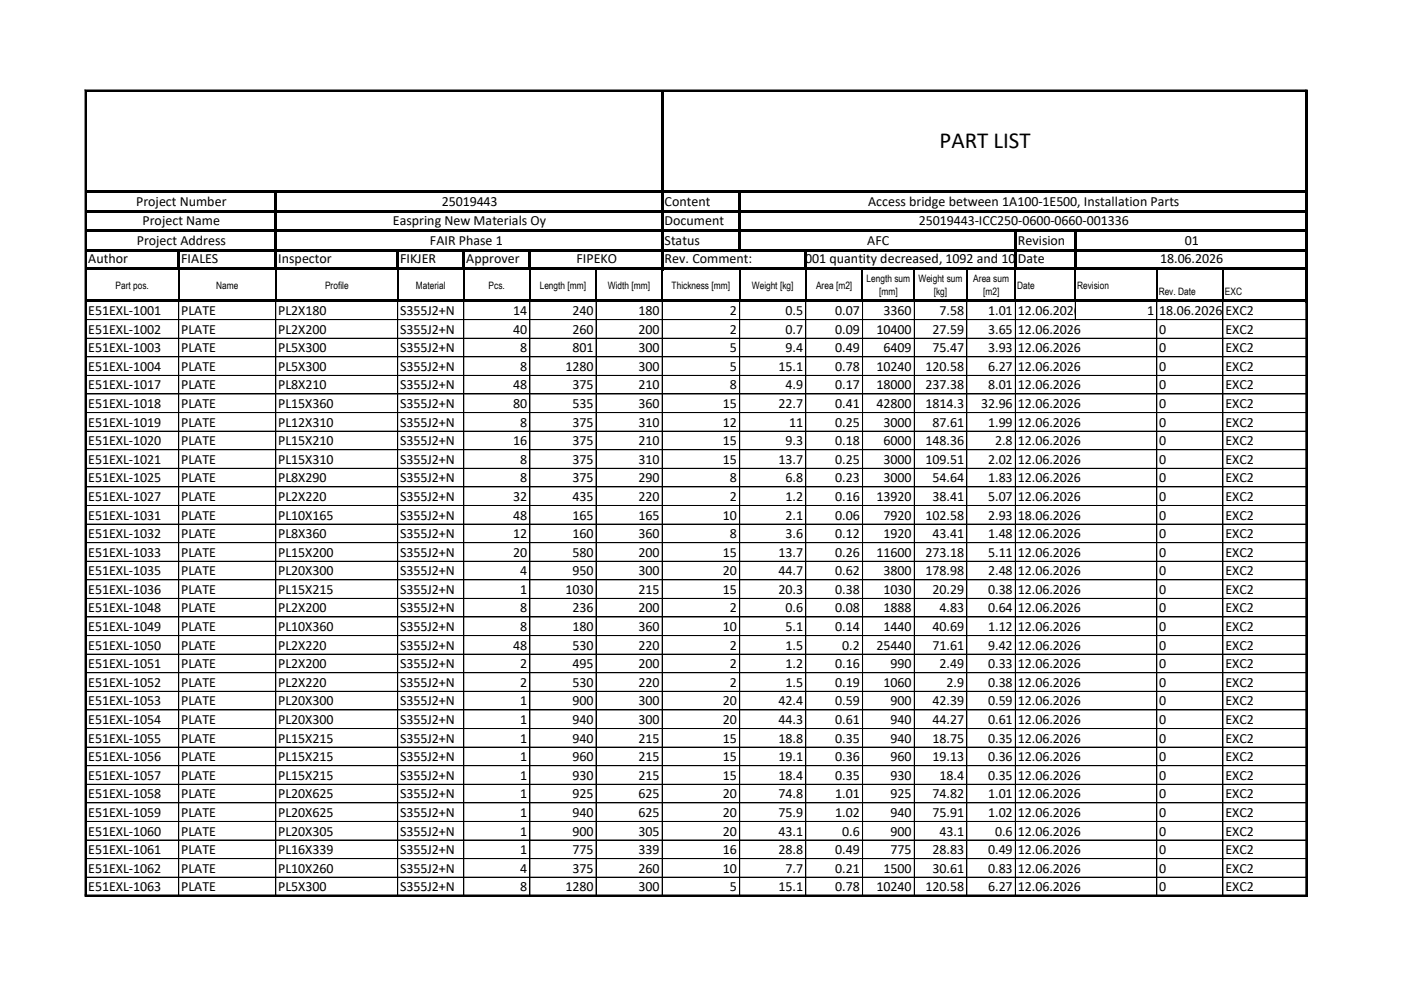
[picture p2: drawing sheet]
<svg xmlns="http://www.w3.org/2000/svg" width="297mm" height="210mm" viewBox="0 0 297 210" stroke-linecap="round" stroke-linejoin="round" font-family="sans-serif">
<defs><g id="words">
<text font-size="4.9" x="199.1" y="31.3">PART LIST</text>
<g font-size="3">
<text x="28.9" y="43.6">Project Number</text>
<text x="30.2" y="47.6">Project Name</text>
<text x="83.3" y="47.6">Easpring New Materials Oy</text>
<text x="93.6" y="43.6">25019443</text>
<text x="140.9" y="43.6">Content</text>
<text x="140.9" y="47.6">Document</text>
<text x="184" y="43.6">Access bridge between 1A100-1E500, Installation Parts</text>
<text x="194.7" y="47.6">25019443-ICC250-0600-0660-001336</text>
<text x="29" y="51.9">Project Address</text>
<text x="91.1" y="51.9">FAIR Phase 1</text>
<text x="140.9" y="51.9">Status</text>
<text x="183.8" y="51.9">AFC</text>
<text x="215.7" y="51.9">Revision</text>
<text x="251.1" y="51.9">01</text>
<text x="18.7" y="55.8">Author</text>
<text x="38.4" y="55.8">FIALES</text>
<text x="59" y="55.8">Inspector</text>
<text x="84.8" y="55.8">FIKJER</text>
<text x="98.8" y="55.8">Approver</text>
<text x="122.2" y="55.8">FIPEKO</text>
<text x="140.9" y="55.8">Rev. Comment:E51EXL-1001 quantity decreased, 1092 and 1031 added</text>
<text x="215.7" y="55.8">Date</text>
<text x="245.9" y="55.8">18.06.2026</text>
<text x="18.7" y="66.8">E51EXL-1001</text>
<text x="18.7" y="70.7">E51EXL-1002</text>
<text x="38.4" y="66.8">PLATE</text>
<text x="38.4" y="70.7">PLATE</text>
<text x="59" y="66.8">PL2X180</text>
<text x="59" y="70.7">PL2X200</text>
<text x="84.8" y="66.8">S355J2+N</text>
<text x="84.8" y="70.7">S355J2+N</text>
<text x="108.8" y="66.8">14</text>
<text x="108.8" y="70.7">40</text>
<text x="121.3" y="66.8">240</text>
<text x="121.3" y="70.7">260</text>
<text x="135.3" y="66.8">180</text>
<text x="135.3" y="70.7">200</text>
<text x="154.7" y="66.8">2</text>
<text x="154.7" y="70.7">2</text>
<text x="166.5" y="66.8">0.5</text>
<text x="166.5" y="70.7">0.7</text>
<text x="177" y="66.8">0.07</text>
<text x="177" y="70.7">0.09</text>
<text x="185.8" y="70.7">10400</text>
<text x="187.3" y="66.8">3360</text>
<text x="197.6" y="70.7">27.59</text>
<text x="199.1" y="66.8">7.58</text>
<text x="209.4" y="66.8">1.01</text>
<text x="209.4" y="70.7">3.65</text>
<text x="215.7" y="66.8">12.06.2026</text>
<text x="215.7" y="70.7">12.06.2026</text>
<text x="243.1" y="66.8">1</text>
<text x="245.7" y="66.8">18.06.2026</text>
<text x="245.7" y="70.7">0</text>
<text x="259.7" y="66.8">EXC2</text>
<text x="259.7" y="70.7">EXC2</text>
<text x="18.7" y="74.7">E51EXL-1003</text>
<text x="38.4" y="74.7">PLATE</text>
<text x="59" y="74.7">PL5X300</text>
<text x="84.8" y="74.7">S355J2+N</text>
<text x="110.3" y="74.7">8</text>
<text x="121.3" y="74.7">801</text>
<text x="135.3" y="74.7">300</text>
<text x="154.7" y="74.7">5</text>
<text x="166.5" y="74.7">9.4</text>
<text x="177" y="74.7">0.49</text>
<text x="187.3" y="74.7">6409</text>
<text x="197.6" y="74.7">75.47</text>
<text x="209.4" y="74.7">3.93</text>
<text x="215.7" y="74.7">12.06.2026</text>
<text x="245.7" y="74.7">0</text>
<text x="259.7" y="74.7">EXC2</text>
<text x="18.7" y="78.6">E51EXL-1004</text>
<text x="18.7" y="82.5">E51EXL-1017</text>
<text x="38.4" y="78.6">PLATE</text>
<text x="38.4" y="82.5">PLATE</text>
<text x="59" y="78.6">PL5X300</text>
<text x="59" y="82.5">PL8X210</text>
<text x="84.8" y="78.6">S355J2+N</text>
<text x="84.8" y="82.5">S355J2+N</text>
<text x="108.8" y="82.5">48</text>
<text x="110.3" y="78.6">8</text>
<text x="119.8" y="78.6">1280</text>
<text x="121.3" y="82.5">375</text>
<text x="135.3" y="78.6">300</text>
<text x="135.3" y="82.5">210</text>
<text x="154.7" y="78.6">5</text>
<text x="154.7" y="82.5">8</text>
<text x="165" y="78.6">15.1</text>
<text x="166.5" y="82.5">4.9</text>
<text x="177" y="78.6">0.78</text>
<text x="177" y="82.5">0.17</text>
<text x="185.8" y="78.6">10240</text>
<text x="185.8" y="82.5">18000</text>
<text x="196.2" y="78.6">120.58</text>
<text x="196.2" y="82.5">237.38</text>
<text x="209.4" y="78.6">6.27</text>
<text x="209.4" y="82.5">8.01</text>
<text x="215.7" y="78.6">12.06.2026</text>
<text x="215.7" y="82.5">12.06.2026</text>
<text x="245.7" y="78.6">0</text>
<text x="245.7" y="82.5">0</text>
<text x="259.7" y="78.6">EXC2</text>
<text x="259.7" y="82.5">EXC2</text>
<text x="18.7" y="86.5">E51EXL-1018</text>
<text x="38.4" y="86.5">PLATE</text>
<text x="59" y="86.5">PL15X360</text>
<text x="84.8" y="86.5">S355J2+N</text>
<text x="108.8" y="86.5">80</text>
<text x="121.3" y="86.5">535</text>
<text x="135.3" y="86.5">360</text>
<text x="153.2" y="86.5">15</text>
<text x="165" y="86.5">22.7</text>
<text x="177" y="86.5">0.41</text>
<text x="185.8" y="86.5">42800</text>
<text x="196.2" y="86.5">1814.3</text>
<text x="207.9" y="86.5">32.96</text>
<text x="215.7" y="86.5">12.06.2026</text>
<text x="245.7" y="86.5">0</text>
<text x="259.7" y="86.5">EXC2</text>
<text x="18.7" y="90.4">E51EXL-1019</text>
<text x="18.7" y="94.3">E51EXL-1020</text>
<text x="38.4" y="90.4">PLATE</text>
<text x="38.4" y="94.3">PLATE</text>
<text x="59" y="90.4">PL12X310</text>
<text x="59" y="94.3">PL15X210</text>
<text x="84.8" y="90.4">S355J2+N</text>
<text x="84.8" y="94.3">S355J2+N</text>
<text x="108.8" y="94.3">16</text>
<text x="110.3" y="90.4">8</text>
<text x="121.3" y="90.4">375</text>
<text x="121.3" y="94.3">375</text>
<text x="135.3" y="90.4">310</text>
<text x="135.3" y="94.3">210</text>
<text x="153.2" y="90.4">12</text>
<text x="153.2" y="94.3">15</text>
<text x="166.5" y="94.3">9.3</text>
<text x="167.2" y="90.4">11</text>
<text x="177" y="90.4">0.25</text>
<text x="177" y="94.3">0.18</text>
<text x="187.3" y="90.4">3000</text>
<text x="187.3" y="94.3">6000</text>
<text x="196.2" y="94.3">148.36</text>
<text x="197.6" y="90.4">87.61</text>
<text x="209.4" y="90.4">1.99</text>
<text x="210.9" y="94.3">2.8</text>
<text x="215.7" y="90.4">12.06.2026</text>
<text x="215.7" y="94.3">12.06.2026</text>
<text x="245.7" y="90.4">0</text>
<text x="245.7" y="94.3">0</text>
<text x="259.7" y="90.4">EXC2</text>
<text x="259.7" y="94.3">EXC2</text>
<text x="18.7" y="98.3">E51EXL-1021</text>
<text x="38.4" y="98.3">PLATE</text>
<text x="59" y="98.3">PL15X310</text>
<text x="84.8" y="98.3">S355J2+N</text>
<text x="110.3" y="98.3">8</text>
<text x="121.3" y="98.3">375</text>
<text x="135.3" y="98.3">310</text>
<text x="153.2" y="98.3">15</text>
<text x="165" y="98.3">13.7</text>
<text x="177" y="98.3">0.25</text>
<text x="187.3" y="98.3">3000</text>
<text x="196.2" y="98.3">109.51</text>
<text x="209.4" y="98.3">2.02</text>
<text x="215.7" y="98.3">12.06.2026</text>
<text x="245.7" y="98.3">0</text>
<text x="259.7" y="98.3">EXC2</text>
<text x="18.7" y="102.2">E51EXL-1025</text>
<text x="18.7" y="106.1">E51EXL-1027</text>
<text x="38.4" y="102.2">PLATE</text>
<text x="38.4" y="106.1">PLATE</text>
<text x="59" y="102.2">PL8X290</text>
<text x="59" y="106.1">PL2X220</text>
<text x="84.8" y="102.2">S355J2+N</text>
<text x="84.8" y="106.1">S355J2+N</text>
<text x="108.8" y="106.1">32</text>
<text x="110.3" y="102.2">8</text>
<text x="121.3" y="102.2">375</text>
<text x="121.3" y="106.1">435</text>
<text x="135.3" y="102.2">290</text>
<text x="135.3" y="106.1">220</text>
<text x="154.7" y="102.2">8</text>
<text x="154.7" y="106.1">2</text>
<text x="166.5" y="102.2">6.8</text>
<text x="166.5" y="106.1">1.2</text>
<text x="177" y="102.2">0.23</text>
<text x="177" y="106.1">0.16</text>
<text x="185.8" y="106.1">13920</text>
<text x="187.3" y="102.2">3000</text>
<text x="197.6" y="102.2">54.64</text>
<text x="197.6" y="106.1">38.41</text>
<text x="209.4" y="102.2">1.83</text>
<text x="209.4" y="106.1">5.07</text>
<text x="215.7" y="102.2">12.06.2026</text>
<text x="215.7" y="106.1">12.06.2026</text>
<text x="245.7" y="102.2">0</text>
<text x="245.7" y="106.1">0</text>
<text x="259.7" y="102.2">EXC2</text>
<text x="259.7" y="106.1">EXC2</text>
<text x="18.7" y="110.1">E51EXL-1031</text>
<text x="38.4" y="110.1">PLATE</text>
<text x="59" y="110.1">PL10X165</text>
<text x="84.8" y="110.1">S355J2+N</text>
<text x="108.8" y="110.1">48</text>
<text x="121.3" y="110.1">165</text>
<text x="135.3" y="110.1">165</text>
<text x="153.2" y="110.1">10</text>
<text x="166.5" y="110.1">2.1</text>
<text x="177" y="110.1">0.06</text>
<text x="187.3" y="110.1">7920</text>
<text x="196.2" y="110.1">102.58</text>
<text x="209.4" y="110.1">2.93</text>
<text x="215.7" y="110.1">18.06.2026</text>
<text x="245.7" y="110.1">0</text>
<text x="259.7" y="110.1">EXC2</text>
<text x="18.7" y="114">E51EXL-1032</text>
<text x="18.7" y="118">E51EXL-1033</text>
<text x="38.4" y="114">PLATE</text>
<text x="38.4" y="118">PLATE</text>
<text x="59" y="114">PL8X360</text>
<text x="59" y="118">PL15X200</text>
<text x="84.8" y="114">S355J2+N</text>
<text x="84.8" y="118">S355J2+N</text>
<text x="108.8" y="114">12</text>
<text x="108.8" y="118">20</text>
<text x="121.3" y="114">160</text>
<text x="121.3" y="118">580</text>
<text x="135.3" y="114">360</text>
<text x="135.3" y="118">200</text>
<text x="153.2" y="118">15</text>
<text x="154.7" y="114">8</text>
<text x="165" y="118">13.7</text>
<text x="166.5" y="114">3.6</text>
<text x="177" y="114">0.12</text>
<text x="177" y="118">0.26</text>
<text x="185.8" y="118">11600</text>
<text x="187.3" y="114">1920</text>
<text x="196.2" y="118">273.18</text>
<text x="197.6" y="114">43.41</text>
<text x="209.4" y="114">1.48</text>
<text x="209.4" y="118">5.11</text>
<text x="215.7" y="114">12.06.2026</text>
<text x="215.7" y="118">12.06.2026</text>
<text x="245.7" y="114">0</text>
<text x="245.7" y="118">0</text>
<text x="259.7" y="114">EXC2</text>
<text x="259.7" y="118">EXC2</text>
<text x="18.7" y="121.9">E51EXL-1035</text>
<text x="18.7" y="125.8">E51EXL-1036</text>
<text x="38.4" y="121.9">PLATE</text>
<text x="38.4" y="125.8">PLATE</text>
<text x="59" y="121.9">PL20X300</text>
<text x="59" y="125.8">PL15X215</text>
<text x="84.8" y="121.9">S355J2+N</text>
<text x="84.8" y="125.8">S355J2+N</text>
<text x="110.3" y="121.9">4</text>
<text x="110.3" y="125.8">1</text>
<text x="119.8" y="125.8">1030</text>
<text x="121.3" y="121.9">950</text>
<text x="135.3" y="121.9">300</text>
<text x="135.3" y="125.8">215</text>
<text x="153.2" y="121.9">20</text>
<text x="153.2" y="125.8">15</text>
<text x="165" y="121.9">44.7</text>
<text x="165" y="125.8">20.3</text>
<text x="177" y="121.9">0.62</text>
<text x="177" y="125.8">0.38</text>
<text x="187.3" y="121.9">3800</text>
<text x="187.3" y="125.8">1030</text>
<text x="196.2" y="121.9">178.98</text>
<text x="197.6" y="125.8">20.29</text>
<text x="209.4" y="121.9">2.48</text>
<text x="209.4" y="125.8">0.38</text>
<text x="215.7" y="121.9">12.06.2026</text>
<text x="215.7" y="125.8">12.06.2026</text>
<text x="245.7" y="121.9">0</text>
<text x="245.7" y="125.8">0</text>
<text x="259.7" y="121.9">EXC2</text>
<text x="259.7" y="125.8">EXC2</text>
<text x="18.7" y="129.8">E51EXL-1048</text>
<text x="38.4" y="129.8">PLATE</text>
<text x="59" y="129.8">PL2X200</text>
<text x="84.8" y="129.8">S355J2+N</text>
<text x="110.3" y="129.8">8</text>
<text x="121.3" y="129.8">236</text>
<text x="135.3" y="129.8">200</text>
<text x="154.7" y="129.8">2</text>
<text x="166.5" y="129.8">0.6</text>
<text x="177" y="129.8">0.08</text>
<text x="187.3" y="129.8">1888</text>
<text x="199.1" y="129.8">4.83</text>
<text x="209.4" y="129.8">0.64</text>
<text x="215.7" y="129.8">12.06.2026</text>
<text x="245.7" y="129.8">0</text>
<text x="259.7" y="129.8">EXC2</text>
<text x="18.7" y="133.7">E51EXL-1049</text>
<text x="18.7" y="137.7">E51EXL-1050</text>
<text x="38.4" y="133.7">PLATE</text>
<text x="38.4" y="137.7">PLATE</text>
<text x="59" y="133.7">PL10X360</text>
<text x="59" y="137.7">PL2X220</text>
<text x="84.8" y="133.7">S355J2+N</text>
<text x="84.8" y="137.7">S355J2+N</text>
<text x="108.8" y="137.7">48</text>
<text x="110.3" y="133.7">8</text>
<text x="121.3" y="133.7">180</text>
<text x="121.3" y="137.7">530</text>
<text x="135.3" y="133.7">360</text>
<text x="135.3" y="137.7">220</text>
<text x="153.2" y="133.7">10</text>
<text x="154.7" y="137.7">2</text>
<text x="166.5" y="133.7">5.1</text>
<text x="166.5" y="137.7">1.5</text>
<text x="177" y="133.7">0.14</text>
<text x="178.5" y="137.7">0.2</text>
<text x="185.8" y="137.7">25440</text>
<text x="187.3" y="133.7">1440</text>
<text x="197.6" y="133.7">40.69</text>
<text x="197.6" y="137.7">71.61</text>
<text x="209.4" y="133.7">1.12</text>
<text x="209.4" y="137.7">9.42</text>
<text x="215.7" y="133.7">12.06.2026</text>
<text x="215.7" y="137.7">12.06.2026</text>
<text x="245.7" y="133.7">0</text>
<text x="245.7" y="137.7">0</text>
<text x="259.7" y="133.7">EXC2</text>
<text x="259.7" y="137.7">EXC2</text>
<text x="18.7" y="141.6">E51EXL-1051</text>
<text x="38.4" y="141.6">PLATE</text>
<text x="59" y="141.6">PL2X200</text>
<text x="84.8" y="141.6">S355J2+N</text>
<text x="110.3" y="141.6">2</text>
<text x="121.3" y="141.6">495</text>
<text x="135.3" y="141.6">200</text>
<text x="154.7" y="141.6">2</text>
<text x="166.5" y="141.6">1.2</text>
<text x="177" y="141.6">0.16</text>
<text x="188.8" y="141.6">990</text>
<text x="199.1" y="141.6">2.49</text>
<text x="209.4" y="141.6">0.33</text>
<text x="215.7" y="141.6">12.06.2026</text>
<text x="245.7" y="141.6">0</text>
<text x="259.7" y="141.6">EXC2</text>
<text x="18.7" y="145.5">E51EXL-1052</text>
<text x="18.7" y="149.5">E51EXL-1053</text>
<text x="38.4" y="145.5">PLATE</text>
<text x="38.4" y="149.5">PLATE</text>
<text x="59" y="145.5">PL2X220</text>
<text x="59" y="149.5">PL20X300</text>
<text x="84.8" y="145.5">S355J2+N</text>
<text x="84.8" y="149.5">S355J2+N</text>
<text x="110.3" y="145.5">2</text>
<text x="110.3" y="149.5">1</text>
<text x="121.3" y="145.5">530</text>
<text x="121.3" y="149.5">900</text>
<text x="135.3" y="145.5">220</text>
<text x="135.3" y="149.5">300</text>
<text x="153.2" y="149.5">20</text>
<text x="154.7" y="145.5">2</text>
<text x="165" y="149.5">42.4</text>
<text x="166.5" y="145.5">1.5</text>
<text x="177" y="145.5">0.19</text>
<text x="177" y="149.5">0.59</text>
<text x="187.3" y="145.5">1060</text>
<text x="188.8" y="149.5">900</text>
<text x="197.6" y="149.5">42.39</text>
<text x="200.6" y="145.5">2.9</text>
<text x="209.4" y="145.5">0.38</text>
<text x="209.4" y="149.5">0.59</text>
<text x="215.7" y="145.5">12.06.2026</text>
<text x="215.7" y="149.5">12.06.2026</text>
<text x="245.7" y="145.5">0</text>
<text x="245.7" y="149.5">0</text>
<text x="259.7" y="145.5">EXC2</text>
<text x="259.7" y="149.5">EXC2</text>
<text x="18.7" y="153.4">E51EXL-1054</text>
<text x="38.4" y="153.4">PLATE</text>
<text x="59" y="153.4">PL20X300</text>
<text x="84.8" y="153.4">S355J2+N</text>
<text x="110.3" y="153.4">1</text>
<text x="121.3" y="153.4">940</text>
<text x="135.3" y="153.4">300</text>
<text x="153.2" y="153.4">20</text>
<text x="165" y="153.4">44.3</text>
<text x="177" y="153.4">0.61</text>
<text x="188.8" y="153.4">940</text>
<text x="197.6" y="153.4">44.27</text>
<text x="209.4" y="153.4">0.61</text>
<text x="215.7" y="153.4">12.06.2026</text>
<text x="245.7" y="153.4">0</text>
<text x="259.7" y="153.4">EXC2</text>
<text x="18.7" y="157.3">E51EXL-1055</text>
<text x="18.7" y="161.3">E51EXL-1056</text>
<text x="38.4" y="157.3">PLATE</text>
<text x="38.4" y="161.3">PLATE</text>
<text x="59" y="157.3">PL15X215</text>
<text x="59" y="161.3">PL15X215</text>
<text x="84.8" y="157.3">S355J2+N</text>
<text x="84.8" y="161.3">S355J2+N</text>
<text x="110.3" y="157.3">1</text>
<text x="110.3" y="161.3">1</text>
<text x="121.3" y="157.3">940</text>
<text x="121.3" y="161.3">960</text>
<text x="135.3" y="157.3">215</text>
<text x="135.3" y="161.3">215</text>
<text x="153.2" y="157.3">15</text>
<text x="153.2" y="161.3">15</text>
<text x="165" y="157.3">18.8</text>
<text x="165" y="161.3">19.1</text>
<text x="177" y="157.3">0.35</text>
<text x="177" y="161.3">0.36</text>
<text x="188.8" y="157.3">940</text>
<text x="188.8" y="161.3">960</text>
<text x="197.6" y="157.3">18.75</text>
<text x="197.6" y="161.3">19.13</text>
<text x="209.4" y="157.3">0.35</text>
<text x="209.4" y="161.3">0.36</text>
<text x="215.7" y="157.3">12.06.2026</text>
<text x="215.7" y="161.3">12.06.2026</text>
<text x="245.7" y="157.3">0</text>
<text x="245.7" y="161.3">0</text>
<text x="259.7" y="157.3">EXC2</text>
<text x="259.7" y="161.3">EXC2</text>
<text x="18.7" y="165.2">E51EXL-1057</text>
<text x="38.4" y="165.2">PLATE</text>
<text x="59" y="165.2">PL15X215</text>
<text x="84.8" y="165.2">S355J2+N</text>
<text x="110.3" y="165.2">1</text>
<text x="121.3" y="165.2">930</text>
<text x="135.3" y="165.2">215</text>
<text x="153.2" y="165.2">15</text>
<text x="165" y="165.2">18.4</text>
<text x="177" y="165.2">0.35</text>
<text x="188.8" y="165.2">930</text>
<text x="199.1" y="165.2">18.4</text>
<text x="209.4" y="165.2">0.35</text>
<text x="215.7" y="165.2">12.06.2026</text>
<text x="245.7" y="165.2">0</text>
<text x="259.7" y="165.2">EXC2</text>
<text x="18.7" y="169.2">E51EXL-1058</text>
<text x="18.7" y="173.1">E51EXL-1059</text>
<text x="38.4" y="169.2">PLATE</text>
<text x="38.4" y="173.1">PLATE</text>
<text x="59" y="169.2">PL20X625</text>
<text x="59" y="173.1">PL20X625</text>
<text x="84.8" y="169.2">S355J2+N</text>
<text x="84.8" y="173.1">S355J2+N</text>
<text x="110.3" y="169.2">1</text>
<text x="110.3" y="173.1">1</text>
<text x="121.3" y="169.2">925</text>
<text x="121.3" y="173.1">940</text>
<text x="135.3" y="169.2">625</text>
<text x="135.3" y="173.1">625</text>
<text x="153.2" y="169.2">20</text>
<text x="153.2" y="173.1">20</text>
<text x="165" y="169.2">74.8</text>
<text x="165" y="173.1">75.9</text>
<text x="177" y="169.2">1.01</text>
<text x="177" y="173.1">1.02</text>
<text x="188.8" y="169.2">925</text>
<text x="188.8" y="173.1">940</text>
<text x="197.6" y="169.2">74.82</text>
<text x="197.6" y="173.1">75.91</text>
<text x="209.4" y="169.2">1.01</text>
<text x="209.4" y="173.1">1.02</text>
<text x="215.7" y="169.2">12.06.2026</text>
<text x="215.7" y="173.1">12.06.2026</text>
<text x="245.7" y="169.2">0</text>
<text x="245.7" y="173.1">0</text>
<text x="259.7" y="169.2">EXC2</text>
<text x="259.7" y="173.1">EXC2</text>
<text x="18.7" y="177">E51EXL-1060</text>
<text x="38.4" y="177">PLATE</text>
<text x="59" y="177">PL20X305</text>
<text x="84.8" y="177">S355J2+N</text>
<text x="110.3" y="177">1</text>
<text x="121.3" y="177">900</text>
<text x="135.3" y="177">305</text>
<text x="153.2" y="177">20</text>
<text x="165" y="177">43.1</text>
<text x="178.5" y="177">0.6</text>
<text x="188.8" y="177">900</text>
<text x="199.1" y="177">43.1</text>
<text x="210.9" y="177">0.6</text>
<text x="215.7" y="177">12.06.2026</text>
<text x="245.7" y="177">0</text>
<text x="259.7" y="177">EXC2</text>
<text x="18.7" y="181">E51EXL-1061</text>
<text x="18.7" y="184.9">E51EXL-1062</text>
<text x="38.4" y="181">PLATE</text>
<text x="38.4" y="184.9">PLATE</text>
<text x="59" y="181">PL16X339</text>
<text x="59" y="184.9">PL10X260</text>
<text x="84.8" y="181">S355J2+N</text>
<text x="84.8" y="184.9">S355J2+N</text>
<text x="110.3" y="181">1</text>
<text x="110.3" y="184.9">4</text>
<text x="121.3" y="181">775</text>
<text x="121.3" y="184.9">375</text>
<text x="135.3" y="181">339</text>
<text x="135.3" y="184.9">260</text>
<text x="153.2" y="181">16</text>
<text x="153.2" y="184.9">10</text>
<text x="165" y="181">28.8</text>
<text x="166.5" y="184.9">7.7</text>
<text x="177" y="181">0.49</text>
<text x="177" y="184.9">0.21</text>
<text x="187.3" y="184.9">1500</text>
<text x="188.8" y="181">775</text>
<text x="197.6" y="181">28.83</text>
<text x="197.6" y="184.9">30.61</text>
<text x="209.4" y="181">0.49</text>
<text x="209.4" y="184.9">0.83</text>
<text x="215.7" y="181">12.06.2026</text>
<text x="215.7" y="184.9">12.06.2026</text>
<text x="245.7" y="181">0</text>
<text x="245.7" y="184.9">0</text>
<text x="259.7" y="181">EXC2</text>
<text x="259.7" y="184.9">EXC2</text>
<text x="18.7" y="188.8">E51EXL-1063</text>
<text x="38.4" y="188.8">PLATE</text>
<text x="59" y="188.8">PL5X300</text>
<text x="84.8" y="188.8">S355J2+N</text>
<text x="110.3" y="188.8">8</text>
<text x="119.8" y="188.8">1280</text>
<text x="135.3" y="188.8">300</text>
<text x="154.7" y="188.8">5</text>
<text x="165" y="188.8">15.1</text>
<text x="177" y="188.8">0.78</text>
<text x="185.8" y="188.8">10240</text>
<text x="196.2" y="188.8">120.58</text>
<text x="209.4" y="188.8">6.27</text>
<text x="215.7" y="188.8">12.06.2026</text>
<text x="245.7" y="188.8">0</text>
<text x="259.7" y="188.8">EXC2</text>
</g>
<g font-size="2.2">
<text x="183.7" y="59.8">Length sum</text>
<text x="194.7" y="59.8">Weight sum</text>
<text x="206.3" y="59.8">Area sum</text>
<text x="24.5" y="61.2">Part pos.</text>
<text x="45.8" y="61.2">Name</text>
<text x="68.9" y="61.2">Profile</text>
<text x="88.2" y="61.2">Material</text>
<text x="103.6" y="61.2">Pcs.</text>
<text x="114.4" y="61.2">Length [mm]</text>
<text x="128.8" y="61.2">Width [mm]</text>
<text x="142.3" y="61.2">Thickness [mm]</text>
<text x="159.4" y="61.2">Weight [kg]</text>
<text x="173" y="61.2">Area [m2]</text>
<text x="186.3" y="62.6">[mm]</text>
<text x="197.9" y="62.6">[kg]</text>
<text x="208.4" y="62.6">[m2]</text>
<text x="215.6" y="61.2">Date</text>
<text x="228.3" y="61.2">Revision</text>
<text x="245.6" y="62.6">Rev. Date</text>
<text x="259.6" y="62.6">EXC</text>
</g>
</g></defs>
<g fill="#000">
<path d="M18.4 40.3h258.7v.5h-258.7z" fill-rule="evenodd"/>
<path d="M18.4 44.5h258.7v.5h-258.7z" fill-rule="evenodd"/>
<path d="M18.4 48.6h258.7v.5h-258.7z" fill-rule="evenodd"/>
<path d="M18.4 52.8h258.7v.5h-258.7z" fill-rule="evenodd"/>
<path d="M18.4 56.7h258.7v.5h-258.7z" fill-rule="evenodd"/>
<path d="M37.6 53.3h.5v3.9h-.5z" fill-rule="evenodd"/>
<path d="M58.2 40.8h.5v16.4h-.5z" fill-rule="evenodd"/>
<path d="M84 53.3h.5v3.9h-.5z" fill-rule="evenodd"/>
<path d="M98 53.3h.5v3.9h-.5z" fill-rule="evenodd"/>
<path d="M112 53.3h.5v3.9h-.5z" fill-rule="evenodd"/>
<path d="M140.1 19.5h.5v37.7h-.5z" fill-rule="evenodd"/>
<path d="M156.5 40.8h.5v12.5h-.5z" fill-rule="evenodd"/>
<path d="M170.5 53.3h.5v3.9h-.5z" fill-rule="evenodd"/>
<path d="M214.9 49.1h.5v8.1h-.5z" fill-rule="evenodd"/>
<path d="M227.6 49.1h.5v8.1h-.5z" fill-rule="evenodd"/>
<path d="M18.4 63.5h258.7v.5h-258.7z" fill-rule="evenodd"/>
<path d="M276.6 19.5h.5v44.5h-.5z" fill-rule="evenodd"/>
</g>
<g fill="none" stroke="#000" stroke-width=".21">
<path d="M18.4 19.3v44.7M18.4 19.4h258.7M276.8 19.1v170.8M277.1 19.1h-259.1v170.8M18.3 67.7h258.6M18.3 71.7h258.6M18.3 75.6h258.6M18.3 79.5h258.6M37.9 64v125.8M58.4 64v125.8M84.3 64v125.8M98.3 64v125.8"/>
<path d="M112.3 64v125.8M126.3 64v125.8M140.3 64v125.8M156.8 64v125.8M170.8 64v125.8M182.8 64v125.8M193.8 64v125.8M204.9 64v125.8M215.2 64v125.8M227.9 64v3.7M245.2 64v125.8M259.2 64v125.8"/>
<path d="M276.9 64v125.8M18.3 83.5h258.6M18.3 87.4h258.6M18.3 91.4h258.6M18.3 99.2h258.6M276.9 95.3h-258.6M18.3 103.2h258.6M18.3 107.1h258.6M18.3 111h258.6M18.3 118.9h258.6M276.9 115h-258.6M18.3 130.7h258.6"/>
<path d="M18.3 134.7h258.6M18.3 138.6h258.6M276.9 122.9h-258.6M276.9 126.8h-258.6M18.3 142.5h258.6M18.3 146.5h258.6M18.3 150.4h258.6M18.3 154.4h258.6M18.3 158.3h258.6M18.3 162.2h258.6M18.3 166.2h258.6M276.9 170.1h-258.6"/>
<path d="M276.9 174h-258.6M276.9 178h-258.6M18 189.6h259.1M18.3 181.9h258.6M18.3 189.8h258.6M276.9 185.9h-258.6"/>
</g>
<g fill="none" stroke="#000" stroke-width=".25">
<path d="M37.9 57.2v6.3M58.4 57.2v6.3M84.3 57.2v6.3M98.3 57.2v6.3M112.3 57.2v6.3M126.3 57.2v6.3M140.3 57.2v6.3M156.7 57.2v6.3M170.8 57.2v6.3M182.8 57.2v6.3M193.8 57.2v6.3M204.9 57.2v6.3"/>
<path d="M215.2 57.2v6.3M227.9 57.2v6.3M245.2 57.2v6.3M259.2 57.2v6.3"/>
</g>
<path d="M18 19.2h259.1M18.2 19v170.9M276.9 19v170.9M18 189.8h259.1" fill="none" stroke="#000" stroke-width=".34"/>
<use href="#words"/>
</svg>
